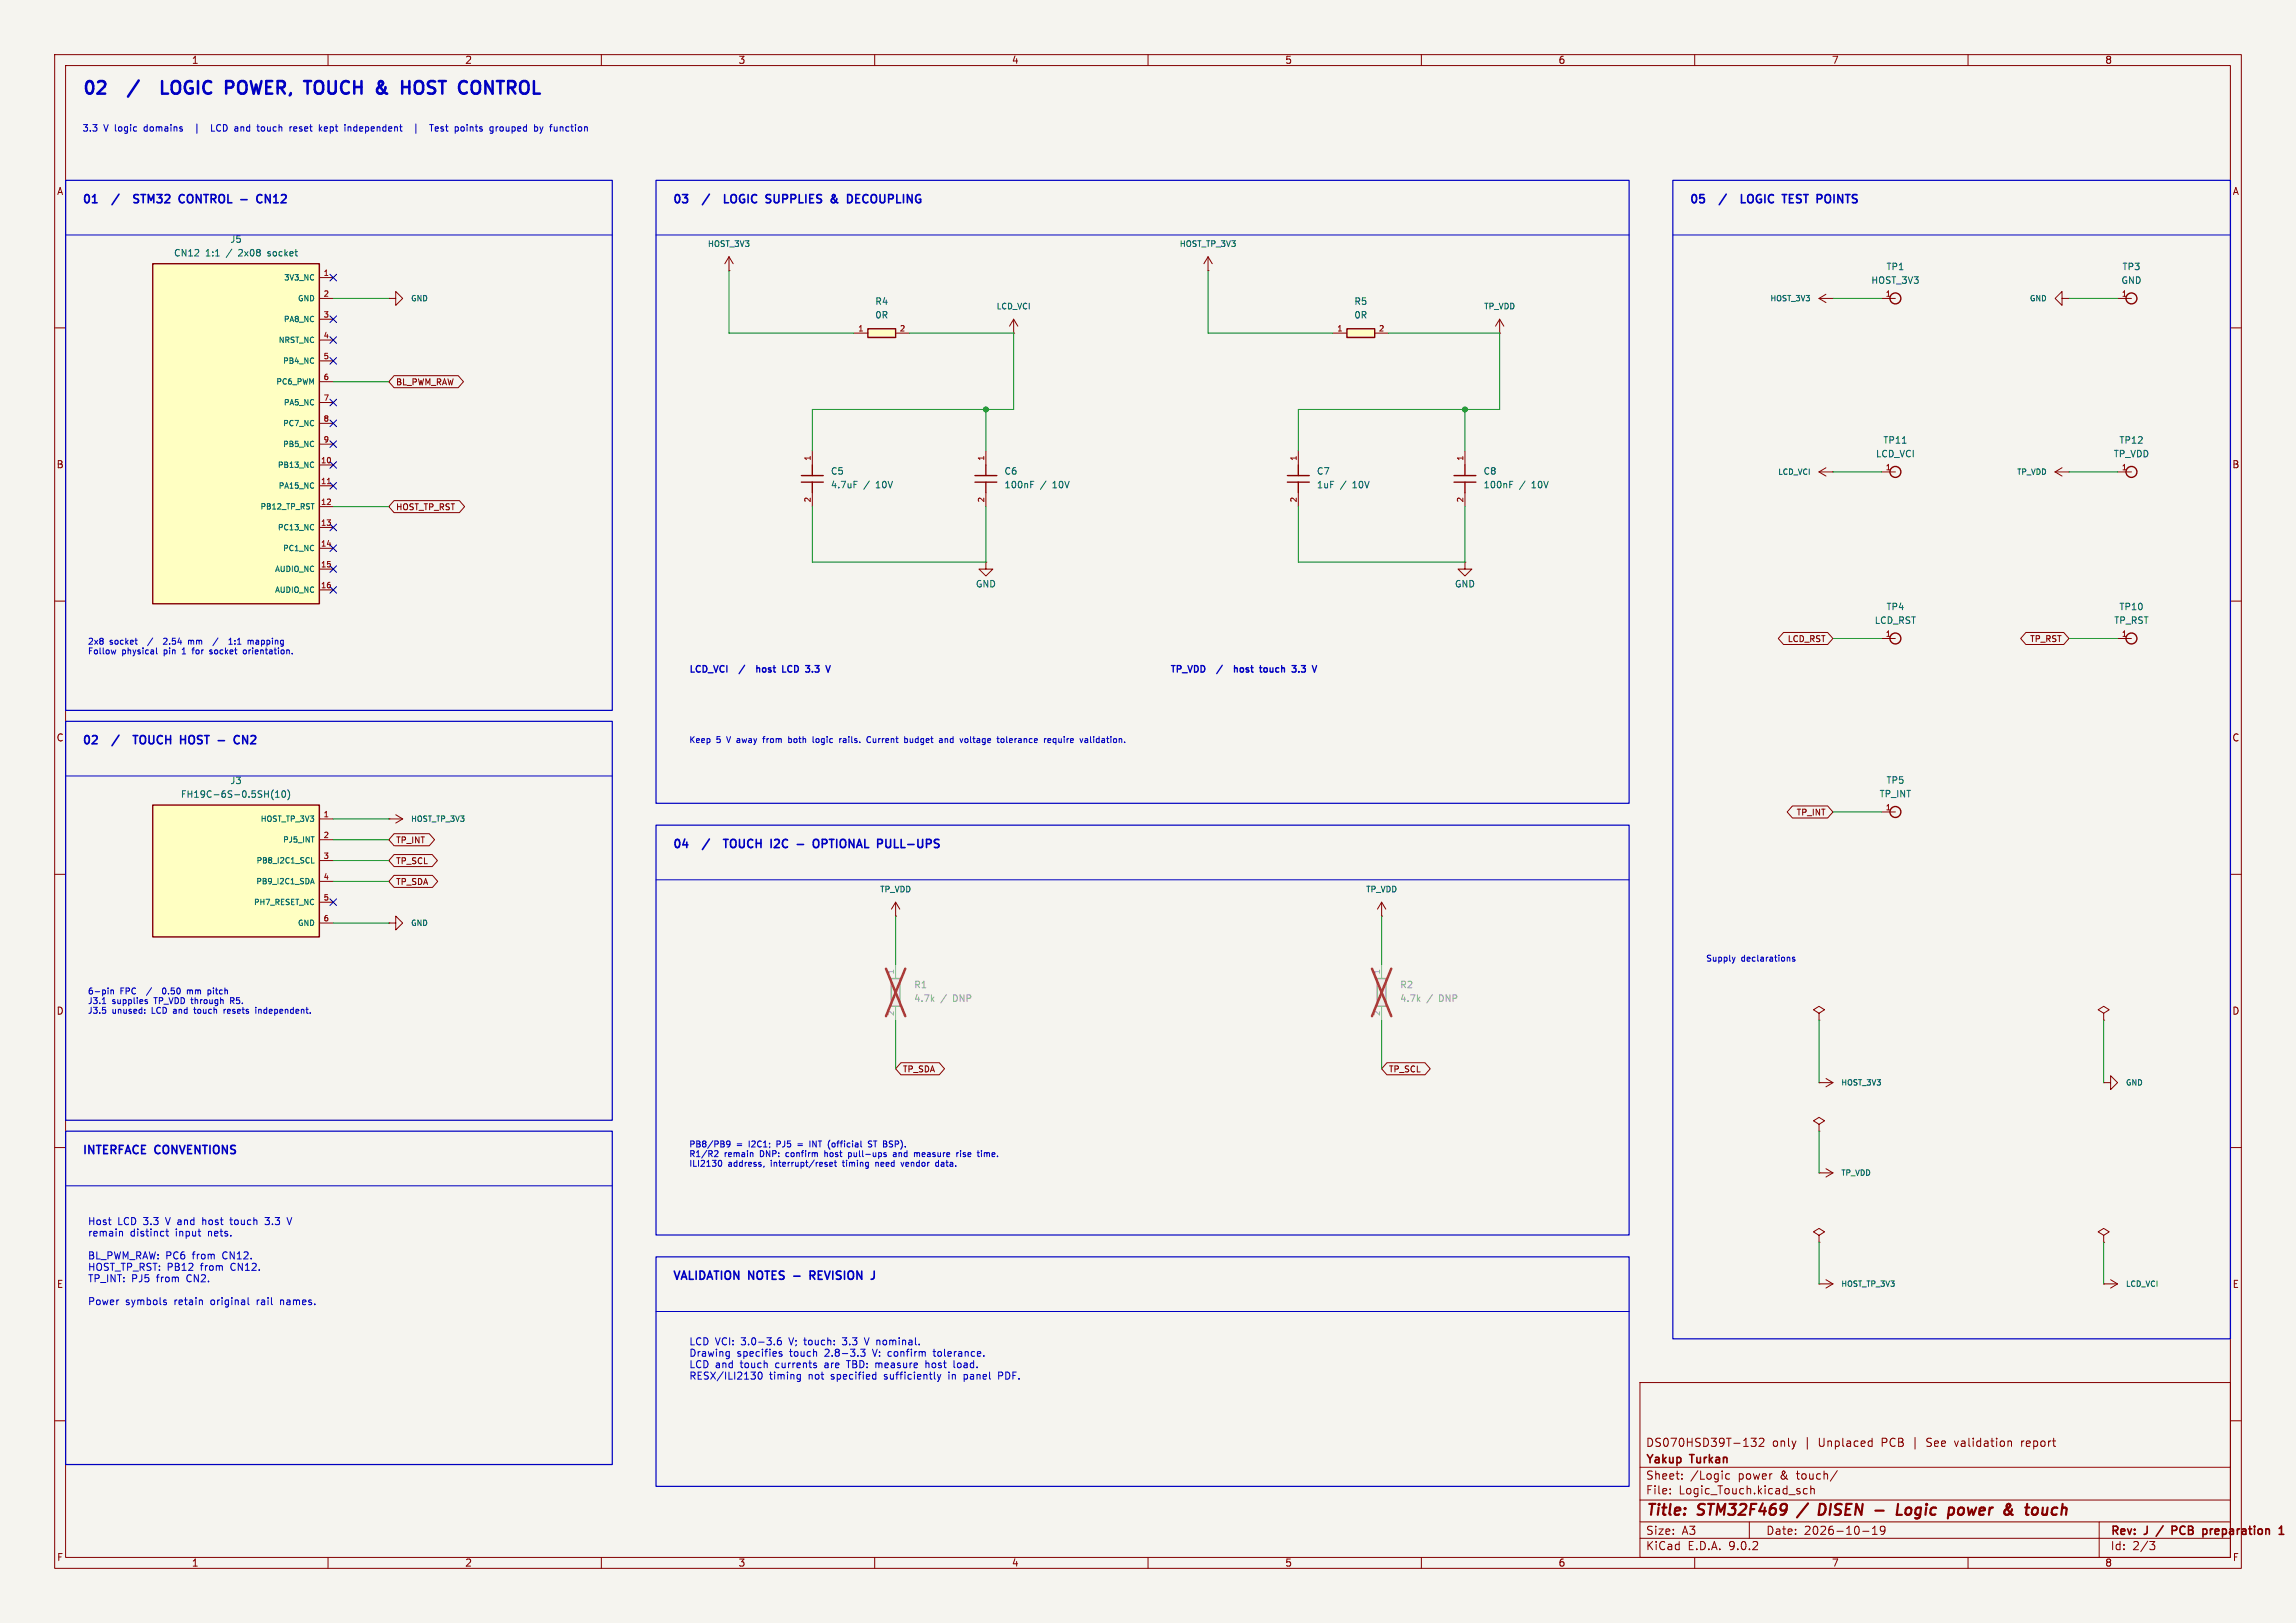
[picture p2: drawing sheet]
<svg xmlns="http://www.w3.org/2000/svg" width="420mm" height="297mm" viewBox="0 0 420 297" stroke-linecap="round" stroke-linejoin="round" font-family="sans-serif">
<defs><g id="words">
<g font-size="3.2" fill="#0000c2">
<text x="15" y="18.4">02</text>
<text x="32.5" y="18.4">LOGIC</text>
<text x="45.1" y="18.4">POWER,</text>
<text x="60.6" y="18.4">TOUCH</text>
<text x="74.6" y="18.4">&amp;</text>
<text x="80.1" y="18.4">HOST</text>
<text x="91.5" y="18.4">CONTROL</text>
</g>
<g font-size="2.8" fill="#840000">
<text x="301" y="277.9">Title:</text>
<text x="310.6" y="277.9">STM32F469</text>
<text x="334.3" y="277.9">DISEN</text>
<text x="350.2" y="277.9">Logic</text>
<text x="360.5" y="277.9">power</text>
<text x="371.4" y="277.9">&amp;</text>
<text x="376.2" y="277.9">touch</text>
</g>
<g font-size="2.1" fill="#0000c2">
<text x="15" y="38">01</text>
<text x="26.4" y="38">STM32</text>
<text x="35.3" y="38">CONTROL</text>
<text x="47.1" y="38">-</text>
<text x="50.7" y="38">CN12</text>
<text x="123" y="38">03</text>
<text x="134.4" y="38">LOGIC</text>
<text x="142.6" y="38">SUPPLIES</text>
<text x="155.1" y="38">&amp;</text>
<text x="158.7" y="38">DECOUPLING</text>
<text x="309" y="38">05</text>
<text x="320.4" y="38">LOGIC</text>
<text x="328.6" y="38">TEST</text>
<text x="335.5" y="38">POINTS</text>
<text x="15" y="137">02</text>
<text x="26.4" y="137">TOUCH</text>
<text x="35.5" y="137">HOST</text>
<text x="43" y="137">-</text>
<text x="46.6" y="137">CN2</text>
<text x="123" y="155.9">04</text>
<text x="134.4" y="155.9">TOUCH</text>
<text x="143.5" y="155.9">I2C</text>
<text x="148.9" y="155.9">-</text>
<text x="152.5" y="155.9">OPTIONAL</text>
<text x="164.8" y="155.9">PULL-UPS</text>
<text x="15" y="212">INTERFACE</text>
<text x="28.5" y="212">CONVENTIONS</text>
<text x="123" y="234.9">VALIDATION NOTES</text>
<text x="149.4" y="234.9">REVISION</text>
</g>
<g font-size="2.1" fill="#840000">
<text x="301" y="268.2">Yakup</text>
<text x="301" y="265">DS070HSD39T-132</text>
<text x="309.3" y="268.2">Turkan</text>
<text x="324.1" y="265">only</text>
<text x="330.1" y="265">|</text>
<text x="332.8" y="265">Unplaced</text>
<text x="344.5" y="265">PCB</text>
<text x="350.3" y="265">|</text>
<text x="353" y="265">See</text>
<text x="358.3" y="265">validation</text>
<text x="370.6" y="265">report</text>
<text x="301" y="273.7">File:</text>
<text x="301" y="271">Sheet:</text>
<text x="307.1" y="273.7">Logic_Touch.kicad_sch</text>
<text x="309.2" y="271">/Logic</text>
<text x="318" y="271">power</text>
<text x="325.8" y="271">&amp;</text>
<text x="329" y="271">touch/</text>
<text x="301" y="281.1">Size:</text>
<text x="307.6" y="281.1">A3</text>
<text x="323" y="281.1">Date:</text>
<text x="330" y="281.1">2026-10-19</text>
<text x="386" y="281.3">Rev:</text>
<text x="392.4" y="281.3">J</text>
<text x="398.6" y="281.3">PCB</text>
<text x="404.8" y="281.3">preparation</text>
<text x="301" y="283.9">KiCad</text>
<text x="308.7" y="283.9">E.D.A.</text>
<text x="316.3" y="283.9">9.0.2</text>
<text x="386" y="283.9">Id:</text>
<text x="390.1" y="283.9">2/3</text>
</g>
<g font-size="1.8" fill="#840000">
<text x="35" y="11.9">1</text>
<text x="85" y="11.9">2</text>
<text x="135" y="11.9">3</text>
<text x="185" y="11.9">4</text>
<text x="235" y="11.9">5</text>
<text x="285" y="11.9">6</text>
<text x="335" y="11.9">7</text>
<text x="385" y="11.9">8</text>
<text x="10.3" y="35.9">A</text>
<text x="408.3" y="35.9">A</text>
<text x="10.3" y="85.9">B</text>
<text x="408.2" y="85.9">B</text>
<text x="10.3" y="135.9">C</text>
<text x="408.2" y="135.9">C</text>
<text x="10.3" y="185.9">D</text>
<text x="408.2" y="185.9">D</text>
<text x="10.3" y="235.9">E</text>
<text x="408.3" y="235.9">E</text>
<text x="10.3" y="285.9">F</text>
<text x="35" y="286.9">1</text>
<text x="85" y="286.9">2</text>
<text x="135" y="286.9">3</text>
<text x="185" y="286.9">4</text>
<text x="235" y="286.9">5</text>
<text x="285" y="286.9">6</text>
<text x="335" y="286.9">7</text>
<text x="385" y="286.9">8</text>
<text x="408.3" y="285.9">F</text>
</g>
<g font-size="1.8" fill="#0000c2">
<text x="16" y="224.5">Host</text>
<text x="16" y="226.6">remain</text>
<text x="21.5" y="224.5">LCD 3.3</text>
<text x="23.8" y="226.6">distinct</text>
<text x="30.6" y="224.5">V and</text>
<text x="32.2" y="226.6">input</text>
<text x="37.7" y="224.5">host</text>
<text x="38.3" y="226.6">nets.</text>
<text x="43" y="224.5">touch</text>
<text x="49.6" y="224.5">3.3</text>
<text x="16" y="230.8">BL_PWM_RAW: PC6</text>
<text x="16" y="232.9">HOST_TP_RST: PB12</text>
<text x="35.3" y="230.8">from</text>
<text x="36.8" y="232.9">from</text>
<text x="41" y="230.8">CN12.</text>
<text x="42.5" y="232.9">CN12.</text>
<text x="16" y="235">TP_INT:</text>
<text x="16" y="239.2">Power</text>
<text x="22.9" y="239.2">symbols</text>
<text x="24.1" y="235">PJ5</text>
<text x="28.8" y="235">from</text>
<text x="32" y="239.2">retain</text>
<text x="34.4" y="235">CN2.</text>
<text x="38.8" y="239.2">original</text>
<text x="47.4" y="239.2">rail</text>
<text x="51.9" y="239.2">names.</text>
<text x="126" y="246.5">LCD VCI:</text>
<text x="126" y="248.6">Drawing</text>
<text x="126" y="250.7">LCD and</text>
<text x="134.8" y="248.6">specifies</text>
<text x="135.6" y="250.7">touch</text>
<text x="135.7" y="246.5">3.0-3.6</text>
<text x="142.1" y="250.7">currents</text>
<text x="144.6" y="248.6">touch</text>
<text x="144.7" y="246.5">V; touch:</text>
<text x="151.2" y="248.6">2.8-3.3</text>
<text x="151.3" y="250.7">are</text>
<text x="154.8" y="246.5">3.3</text>
<text x="155.6" y="250.7">TBD:</text>
<text x="159.1" y="246.5">V nominal.</text>
<text x="160.2" y="248.6">V: confirm</text>
<text x="161" y="250.7">measure</text>
<text x="170.3" y="250.7">host</text>
<text x="171.6" y="248.6">tolerance.</text>
<text x="175.7" y="250.7">load.</text>
<text x="126" y="252.8">RESX/ILI2130</text>
<text x="140.7" y="252.8">timing</text>
<text x="148" y="252.8">not</text>
<text x="152.3" y="252.8">specified</text>
<text x="162.2" y="252.8">sufficiently</text>
<text x="174.2" y="252.8">in</text>
<text x="177.1" y="252.8">panel</text>
<text x="183.7" y="252.8">PDF.</text>
</g>
<g font-size="1.7" fill="#0000c2">
<text x="15" y="24.4">3.3</text>
<text x="19" y="24.4">V logic</text>
<text x="26.7" y="24.4">domains</text>
<text x="39.8" y="24.4">LCD and</text>
<text x="48.7" y="24.4">touch</text>
<text x="54.8" y="24.4">reset</text>
<text x="60.4" y="24.4">kept</text>
<text x="65.3" y="24.4">independent</text>
<text x="78.4" y="24.4">|</text>
<text x="81.8" y="24.4">Test</text>
<text x="86.6" y="24.4">points</text>
<text x="93.2" y="24.4">grouped</text>
<text x="101.5" y="24.4">by</text>
<text x="104.7" y="24.4">function</text>
<text x="126" y="123.7">LCD_VCI</text>
<text x="139.9" y="123.7">host</text>
<text x="145.1" y="123.7">LCD</text>
<text x="149.9" y="123.7">3.3</text>
<text x="214" y="123.7">TP_VDD</text>
<text x="227.3" y="123.7">host</text>
<text x="232.5" y="123.7">touch</text>
<text x="238.9" y="123.7">3.3</text>
</g>
<g font-size="1.7" fill="#006464">
<text x="31.7" y="47.1">CN12</text>
<text x="37.6" y="47.1">1:1</text>
<text x="41.6" y="47.1">/</text>
<text x="42" y="44.6">J5</text>
<text x="44" y="47.1">2x08</text>
<text x="49.5" y="47.1">socket</text>
<text x="342.2" y="52.1">HOST_3V3</text>
<text x="345" y="49.6">TP1</text>
<text x="388" y="52.1">GND</text>
<text x="388.2" y="49.6">TP3</text>
<text x="160" y="56">R4</text>
<text x="160" y="58.5">0R</text>
<text x="247.6" y="56">R5</text>
<text x="247.6" y="58.5">0R</text>
<text x="343.1" y="83.9">LCD_VCI</text>
<text x="344.4" y="81.4">TP11</text>
<text x="386.6" y="83.9">TP_VDD</text>
<text x="387.6" y="81.4">TP12</text>
<text x="151.9" y="87.1">C5</text>
<text x="151.9" y="89.6">4.7uF</text>
<text x="158" y="89.6">/</text>
<text x="160.4" y="89.6">10V</text>
<text x="183.6" y="87.1">C6</text>
<text x="183.6" y="89.6">100nF</text>
<text x="190.3" y="89.6">/</text>
<text x="192.7" y="89.6">10V</text>
<text x="240.8" y="87.1">C7</text>
<text x="240.8" y="89.6">1uF</text>
<text x="245.2" y="89.6">/</text>
<text x="247.6" y="89.6">10V</text>
<text x="271.3" y="87.1">C8</text>
<text x="271.3" y="89.6">100nF</text>
<text x="277.9" y="89.6">/</text>
<text x="280.3" y="89.6">10V</text>
<text x="178.4" y="107.7">GND</text>
<text x="266" y="107.7">GND</text>
<text x="345" y="111.9">TP4</text>
<text x="387.6" y="111.9">TP10</text>
<text x="342.8" y="114.4">LCD_RST</text>
<text x="386.6" y="114.4">TP_RST</text>
<text x="42" y="143.7">J3</text>
<text x="345" y="143.6">TP5</text>
<text x="33" y="146.2">FH19C-6S-0.5SH(10)</text>
<text x="343.7" y="146.1">TP_INT</text>
</g>
<g font-size="1.7" fill="#939391">
<text x="167.1" y="181">R1</text>
<text x="167.1" y="183.5">4.7k</text>
<text x="172.1" y="183.5">/</text>
<text x="174.5" y="183.5">DNP</text>
<text x="256" y="181">R2</text>
<text x="256" y="183.5">4.7k</text>
<text x="261" y="183.5">/</text>
<text x="263.4" y="183.5">DNP</text>
</g>
<g font-size="1.5" fill="#006464">
<text x="129.4" y="45.4">HOST_3V3</text>
<text x="215.7" y="45.4">HOST_TP_3V3</text>
<text x="182.2" y="56.8">LCD_VCI</text>
<text x="271.4" y="56.8">TP_VDD</text>
<text x="160.9" y="163.5">TP_VDD</text>
<text x="249.8" y="163.5">TP_VDD</text>
</g>
<g font-size="1.5" fill="#840000">
<text x="72.4" y="70.7">BL_PWM_RAW</text>
<text x="72.4" y="93.6">HOST_TP_RST</text>
<text x="326.9" y="117.7">LCD_RST</text>
<text x="371.2" y="117.7">TP_RST</text>
<text x="328.5" y="149.4">TP_INT</text>
<text x="72.4" y="154.5">TP_INT</text>
<text x="72.4" y="158.3">TP_SCL</text>
<text x="72.4" y="162.1">TP_SDA</text>
<text x="165.1" y="196.4">TP_SDA</text>
<text x="254" y="196.4">TP_SCL</text>
</g>
<g font-size="1.5" fill="#0000c2">
<text x="16" y="118.3">2x8</text>
<text x="20.1" y="118.3">socket</text>
<text x="27.5" y="118.3">/</text>
<text x="30.8" y="118.3">2.54</text>
<text x="35.5" y="118.3">mm</text>
<text x="43.9" y="118.3">1:1</text>
<text x="47.6" y="118.3">mapping</text>
<text x="16" y="120.1">Follow</text>
<text x="22.3" y="120.1">physical</text>
<text x="30.1" y="120.1">pin</text>
<text x="33.7" y="120.1">1</text>
<text x="35.9" y="120.1">for</text>
<text x="39.2" y="120.1">socket</text>
<text x="45.6" y="120.1">orientation.</text>
<text x="126" y="136.3">Keep</text>
<text x="131.1" y="136.3">5</text>
<text x="133.2" y="136.3">V away</text>
<text x="140.3" y="136.3">from</text>
<text x="145.1" y="136.3">both</text>
<text x="149.8" y="136.3">logic</text>
<text x="154.9" y="136.3">rails.</text>
<text x="160.2" y="136.3">Current</text>
<text x="167.3" y="136.3">budget</text>
<text x="173.9" y="136.3">and</text>
<text x="178" y="136.3">voltage</text>
<text x="185" y="136.3">tolerance</text>
<text x="193.8" y="136.3">require</text>
<text x="200.6" y="136.3">validation.</text>
<text x="312" y="176.3">Supply</text>
<text x="318.5" y="176.3">declarations</text>
<text x="16" y="182.3">6-pin</text>
<text x="16" y="184.1">J3.1</text>
<text x="16" y="185.8">J3.5</text>
<text x="20.5" y="184.1">supplies</text>
<text x="20.5" y="185.8">unused:</text>
<text x="22" y="182.3">FPC</text>
<text x="27.3" y="182.3">/</text>
<text x="27.9" y="185.8">LCD</text>
<text x="28.4" y="184.1">TP_VDD through</text>
<text x="30.6" y="182.3">0.50</text>
<text x="32.1" y="185.8">and</text>
<text x="35.3" y="182.3">mm</text>
<text x="36.2" y="185.8">touch</text>
<text x="39.3" y="182.3">pitch</text>
<text x="41.8" y="185.8">resets</text>
<text x="42.8" y="184.1">R5.</text>
<text x="47.9" y="185.8">independent.</text>
<text x="126" y="210.3">PB8/PB9</text>
<text x="126" y="212.1">R1/R2</text>
<text x="126" y="213.8">ILI2130</text>
<text x="132.5" y="212.1">remain</text>
<text x="133.2" y="213.8">address,</text>
<text x="134.7" y="210.3">=</text>
<text x="137.2" y="210.3">I2C1;</text>
<text x="139.2" y="212.1">DNP:</text>
<text x="141.2" y="213.8">interrupt/reset</text>
<text x="142.5" y="210.3">PJ5</text>
<text x="144.2" y="212.1">confirm</text>
<text x="146.5" y="210.3">=</text>
<text x="149" y="210.3">INT</text>
<text x="151.5" y="212.1">host</text>
<text x="152.6" y="210.3">(official</text>
<text x="154.6" y="213.8">timing</text>
<text x="156" y="212.1">pull-ups</text>
<text x="160.2" y="210.3">ST BSP).</text>
<text x="160.8" y="213.8">need</text>
<text x="164.5" y="212.1">and</text>
<text x="165.7" y="213.8">vendor</text>
<text x="168.6" y="212.1">measure</text>
<text x="172.3" y="213.8">data.</text>
<text x="176.6" y="212.1">rise</text>
<text x="180.7" y="212.1">time.</text>
</g>
<g font-size="1.4" fill="#006464">
<text x="51.8" y="51.5">3V3_NC</text>
<text x="51.8" y="59.1">PA8_NC</text>
<text x="54.4" y="55.3">GND</text>
<text x="75.1" y="55.3">GND</text>
<text x="323.7" y="55.3">HOST_3V3</text>
<text x="371.2" y="55.3">GND</text>
<text x="50.8" y="63">NRST_NC</text>
<text x="50.4" y="70.6">PC6_PWM</text>
<text x="51.7" y="66.8">PB4_NC</text>
<text x="51.8" y="74.4">PA5_NC</text>
<text x="51.7" y="78.2">PC7_NC</text>
<text x="51.7" y="82">PB5_NC</text>
<text x="50.7" y="85.8">PB13_NC</text>
<text x="50.8" y="89.6">PA15_NC</text>
<text x="325.2" y="87.1">LCD_VCI</text>
<text x="368.9" y="87.1">TP_VDD</text>
<text x="47.5" y="93.4">PB12_TP_RST</text>
<text x="50.7" y="97.2">PC13_NC</text>
<text x="51.7" y="101.1">PC1_NC</text>
<text x="50.2" y="104.9">AUDIO_NC</text>
<text x="50.2" y="108.7">AUDIO_NC</text>
<text x="47.6" y="150.6">HOST_TP_3V3</text>
<text x="51.7" y="154.4">PJ5_INT</text>
<text x="75.1" y="150.6">HOST_TP_3V3</text>
<text x="46.8" y="158.2">PB8_I2C1_SCL</text>
<text x="46.3" y="165.8">PH7_RESET_NC</text>
<text x="46.7" y="162">PB9_I2C1_SDA</text>
<text x="54.4" y="169.6">GND</text>
<text x="75.1" y="169.6">GND</text>
<text x="336.7" y="198.8">HOST_3V3</text>
<text x="388.8" y="198.8">GND</text>
<text x="336.7" y="215.4">TP_VDD</text>
<text x="336.7" y="235.7">HOST_TP_3V3</text>
<text x="388.8" y="235.7">LCD_VCI</text>
</g>
<g font-size="1.4" fill="#a90000">
<text x="59.1" y="50.5">1</text>
<text x="59.1" y="54.4">2</text>
<text x="59.1" y="58.2">3</text>
<text x="344.8" y="54.4">1</text>
<text x="388" y="54.4">1</text>
<text x="59.1" y="62">4</text>
<text x="59.1" y="65.8">5</text>
<text x="156.9" y="60.7">1</text>
<text x="164.5" y="60.7">2</text>
<text x="244.5" y="60.7">1</text>
<text x="252.1" y="60.7">2</text>
<text x="59.1" y="69.6">6</text>
<text x="59.1" y="73.4">7</text>
<text x="59.1" y="77.2">8</text>
<text x="59.1" y="81">9</text>
<text x="58.6" y="84.8">10</text>
<text x="58.6" y="88.6">11</text>
<text x="148.3" y="84.4" transform="rotate(-90 148.3 84.4)">1</text>
<text x="180.1" y="84.4" transform="rotate(-90 180.1 84.4)">1</text>
<text x="237.2" y="84.4" transform="rotate(-90 237.2 84.4)">1</text>
<text x="267.7" y="84.4" transform="rotate(-90 267.7 84.4)">1</text>
<text x="344.8" y="86.1">1</text>
<text x="388" y="86.1">1</text>
<text x="58.6" y="92.5">12</text>
<text x="148.3" y="92" transform="rotate(-90 148.3 92)">2</text>
<text x="180.1" y="92" transform="rotate(-90 180.1 92)">2</text>
<text x="237.2" y="92" transform="rotate(-90 237.2 92)">2</text>
<text x="267.7" y="92" transform="rotate(-90 267.7 92)">2</text>
<text x="58.6" y="96.3">13</text>
<text x="58.6" y="100.1">14</text>
<text x="58.6" y="103.9">15</text>
<text x="58.6" y="107.7">16</text>
<text x="344.8" y="116.6">1</text>
<text x="388" y="116.6">1</text>
<text x="59.1" y="149.6">1</text>
<text x="344.8" y="148.3">1</text>
<text x="59.1" y="153.4">2</text>
<text x="59.1" y="157.2">3</text>
<text x="59.1" y="161">4</text>
<text x="59.1" y="164.8">5</text>
<text x="59.1" y="168.7">6</text>
</g>
<g font-size="1.4" fill="#a5a4a2">
<text x="163.6" y="178.4" transform="rotate(-90 163.6 178.4)">1</text>
<text x="252.5" y="178.4" transform="rotate(-90 252.5 178.4)">1</text>
<text x="163.6" y="186" transform="rotate(-90 163.6 186)">2</text>
<text x="252.5" y="186" transform="rotate(-90 252.5 186)">2</text>
</g>
</g></defs>
<path d="M0 0h420v297h-420z" fill="#f5f4ef" stroke="#f5f4ef" stroke-width=".18"/>
<g fill="none" stroke="#840000" stroke-width=".18">
<path d="M10 10h400v277h-400zM12 12h396v273h-396zM60 10v2M110 10v2M160 10v2M210 10v2M260 10v2M310 10v2M360 10v2M10 60h2M408 60h2M332.7 86.4h2.6"/>
<path d="M332.7 86.4l1.3 .7M334 85.6l-1.3 .8M335.3 86.4h.1M387.3 86.4h2.6M10 110h2M268 102.9v1.2h1.2l-1.2 1.3-1.3-1.3h1.3M268 102.9h.1M387.3 116.8h2.6M408 110h2M10 160h2M408 160h2M71.1 168.9h1.3v-1.3l1.3 1.3-1.3 1.3v-1.3"/>
<path d="M71.1 168.9h.1M332.7 198.1h.1M332.7 198.1h2.6M334 197.4l1.3 .7M335.3 198.1l-1.3 .8M384.8 198.1h1.3v-1.2l1.2 1.2-1.2 1.3v-1.3M384.8 198.1h.1M10 210h2M332.7 214.6h.1M332.7 214.6h2.6M334 213.9l1.3 .7M335.3 214.6l-1.3 .8"/>
<path d="M408 210h2M384.8 226.1l1-.7-1-.6-1 .6 1 .7v1.2M384.8 227.3h.1M300 253h108v32h-108zM10 260h2M300 278.5h108M300 274.5h108M300 268.5h108M305.5 273.2v.2M305.5 272.5v.1M307.7 270.5v.2M307.7 269.8v.1"/>
<path d="M316.4 269.8l-.5-.1-.2 .3v.4l.1 .2h.6M320 278.5v3M320.3 263.2h.9l-.5 .6 .5 .1v.6l-.3 .2h-.4l-.2-.2M321.8 263.3l.6-.1 .2 .1 .1 .3-1 1.1h1M330.6 272.5l-.4-.1-.3 .3v.4l.1 .2h.6M331.2 272.5l.2-.1 .4 .1 .1 .9M331.2 271.9v1.5M336.1 269.1l-1.3 1.9M342 263.7l.4 .1M342.4 264.6l-.4 .1M342.4 263.2v1.5M342.5 279.7l.4-.4v1.5"/>
<path d="M344.8 279.9l-.3 .3h-.3l-.3-.3 .2-.5 .4-.1 .2 .1a.99 .99 0 0 1-.3 1.4h-.3M357.5 263.7l.4 1M367.5 263.7h.2l.2 .2v.8M369.8 263.7v1M370.1 263.7l-.3 .3M384 278.5v6.5M408 260h2M60 285v2M110 285v2M160 285v2M210 285v2M260 285v2"/>
<path d="M300 281.5h108M310 285v2M340.7 280.2h1.2M342.5 280.8h.9M360 285v2M393.2 282.1h1l-.5 .6 .4 .1 .1 .5-.3 .3h-.5"/>
</g>
<path d="M395.7 279.2l-1.3 1.9M398 279.4l-.7-.1v1.5M398 280l-.7 .1M403.5 279.9l.2 .2v.4l-.2 .2M416.9 279.7l.4-.4v1.5M416.9 280.8h.9" fill="none" stroke="#840000" stroke-width=".3"/>
<path d="M330.7 275.1l-2 2.6M333.7 275.3l-.8-.1-.2 2h.4l.6-.3M343 276.4h1.6M347.2 275.2l-.2 2h.9M349.5 276a.59 .59 0 0 0-.9 .3v.7a.57 .57 0 0 0 1-.2M358.6 275.9h.3l.3 .2v.7a.62 .62 0 0 1-.7 .4M367.1 275.5l.3-.3 .3 .1v.2M370.5 275.9h.7M370.8 275.2l-.2 1.7 .3 .3M374.5 275.9l-.1 1.3M375.6 276l-.2 .3-.1 .5 .3 .4" fill="none" stroke="#840000" stroke-width=".4"/>
<g fill="none" stroke="#840000" stroke-width=".25">
<circle cx="389.9" cy="86.4" r="1"/>
<circle cx="389.9" cy="116.8" r="1"/>
</g>
<path d="M158.7 60.2h5.1v1.6h-5.1z" fill="#ffffc2"/>
<path d="M158.7 60.2h5.1v1.6h-5.1zM146.6 87h4M146.6 88.2h4M148.6 85.1v1.9M148.6 88.2v2M266 87h4M266 88.2h4M268 85.1v1.9M268 88.2v2" fill="none" stroke="#840000" stroke-width=".25"/>
<g fill="none" stroke="#840000" stroke-width=".18">
<path d="M133.3 49.5h.1M133.3 47l-.7 1.3M133.3 47l.8 1.3M133.3 47v2.5M274.3 58.4l-.7 1.3M274.3 58.4l.8 1.3M274.3 58.4v2.6M156.2 61h2.5M163.8 61h2.6M274.3 61h.1M148.6 82.6v2.5M148.6 90.2v2.5"/>
<path d="M268 82.6v2.5M268 90.2v2.5M180.3 102.9v1.2h1.3l-1.3 1.3-1.2-1.3h1.2M180.3 102.9h.1M163.8 167.6h.1M163.8 165.1l-.7 1.3M163.8 165.1l.8 1.3M163.8 165.1v2.5M332.7 205.7l1.1-.6-1.1-.6-1 .6 1 .6v1.3M332.7 207h.1M332.7 226.1l1.1-.7-1.1-.6-1 .6 1 .7v1.2M332.7 227.3h.1"/>
<path d="M332.7 234.9h.1M332.7 234.9h2.6M334 234.2l1.3 .7M335.3 234.9l-1.3 .8"/>
</g>
<path d="M156.2 88.1h.6M276.2 88.6h.4M276.2 88.1h.5" fill="none" stroke="#006464" stroke-width=".18"/>
<path d="M251.9 179.1h1.6v5.1h-1.6z" fill="#ebeae8"/>
<path d="M251.9 179.1h1.6v5.1h-1.6z" fill="none" stroke="#9c9b98" stroke-width=".25"/>
<path d="M252.7 176.5v2.6M252.7 184.2v2.5" fill="none" stroke="#9c9b98" stroke-width=".18"/>
<path d="M251 177.3l3.5 8.7M254.5 177.3l-3.5 8.7" fill="none" stroke="#e12e31" stroke-width=".46"/>
<path d="M71.1 54.6h1.3v-1.3l1.3 1.3-1.3 1.3v-1.3M71.1 54.6h.1M221 49.5h.1M221 47l-.8 1.3M221 47l.7 1.3M221 47v2.5M252.7 167.6h.1M252.7 165.1l-.7 1.3M252.7 165.1l.8 1.3M252.7 165.1v2.5" fill="none" stroke="#840000" stroke-width=".18"/>
<path d="M163 179.1h1.6v5.1h-1.6z" fill="#ebeae8"/>
<path d="M163 179.1h1.6v5.1h-1.6z" fill="none" stroke="#9c9b98" stroke-width=".25"/>
<path d="M163.8 176.5v2.6M163.8 184.2v2.5" fill="none" stroke="#9c9b98" stroke-width=".18"/>
<path d="M162.1 177.3l3.5 8.7M165.6 177.3l-3.5 8.7" fill="none" stroke="#e12e31" stroke-width=".46"/>
<path d="M235.5 87h4M235.5 88.2h4M237.5 85.1v1.9M237.5 88.2v2" fill="none" stroke="#840000" stroke-width=".25"/>
<path d="M237.5 82.6v2.5M237.5 90.2v2.5" fill="none" stroke="#840000" stroke-width=".18"/>
<path d="M246.4 60.2h5.1v1.6h-5.1z" fill="#ffffc2"/>
<g fill="none" stroke="#840000" stroke-width=".25">
<path d="M246.4 60.2h5.1v1.6h-5.1zM178.3 87h4M178.3 88.2h4M180.3 85.1v1.9M180.3 88.2v2"/>
<circle cx="346.7" cy="54.6" r="1"/>
<circle cx="346.7" cy="86.4" r="1"/>
<circle cx="346.7" cy="116.8" r="1"/>
<circle cx="346.7" cy="148.6" r="1"/>
</g>
<g fill="none" stroke="#840000" stroke-width=".18">
<path d="M185.4 58.4l-.7 1.3M185.4 58.4l.8 1.3M185.4 58.4v2.6M344.2 54.6h2.5M377.2 54.6v-1.3l-1.3 1.3 1.3 1.3v-1.3h1.3M378.5 54.6h.1M185.4 61h.1M243.8 61h2.6M251.5 61h2.5M180.3 82.6v2.5M180.3 90.2v2.5M344.2 86.4h2.5"/>
<path d="M375.9 86.4h2.6M375.9 86.4l1.3 .7M377.2 85.6l-1.3 .8M378.5 86.4h.1M344.2 116.8h2.5M71.1 149.9h.1M71.1 149.9h2.6M72.4 149.1l1.3 .8M73.7 149.9l-1.3 .7M344.2 148.6h2.5M332.7 185.4l1.1-.6-1.1-.6-1 .6 1 .6v1.3M332.7 186.7h.1"/>
<path d="M384.8 185.4l1-.6-1-.6-1 .6 1 .6v1.3M384.8 186.7h.1M384.8 234.9h.1M384.8 234.9h2.5M386.1 234.2l1.2 .7M387.3 234.9l-1.2 .8"/>
</g>
<path d="M188.5 88.6h.4M188.5 88.1h.6M348 81.1h.7" fill="none" stroke="#006464" stroke-width=".18"/>
<path d="M27.9 48.3h30.5v62.2h-30.5z" fill="#ffffc2"/>
<g fill="none" stroke="#840000" stroke-width=".25">
<path d="M27.9 48.3h30.5v62.2h-30.5z"/>
<circle cx="389.9" cy="54.6" r="1"/>
</g>
<g fill="none" stroke="#840000" stroke-width=".18">
<path d="M58.4 50.8h2.6M58.4 54.6h2.6M58.4 58.4h2.6M332.7 54.6h2.6M332.7 54.6l1.3 .8M334 53.8l-1.3 .8M335.3 54.6h.1M387.3 54.6h2.6M58.4 62.2h2.6M58.4 66h2.6M58.4 69.9h2.6M58.4 73.7h2.6"/>
<path d="M58.4 77.5h2.6M58.4 81.3h2.6M58.4 85.1h2.6M58.4 88.9h2.6M58.4 92.7h2.6M58.4 96.5h2.6M58.4 100.3h2.6M58.4 104.1h2.6M58.4 108h2.6"/>
</g>
<path d="M49 46.8h.1M49 46.1v.3M57.2 84.5l.2 .1M57.4 85.4l-.2 .1" fill="none" stroke="#006464" stroke-width=".18"/>
<path d="M59.9 88.5h.6" fill="none" stroke="#a90000" stroke-width=".18"/>
<path d="M27.9 147.3h30.5v24.2h-30.5z" fill="#ffffc2"/>
<path d="M27.9 147.3h30.5v24.2h-30.5z" fill="none" stroke="#840000" stroke-width=".25"/>
<g fill="none" stroke="#840000" stroke-width=".18">
<path d="M72.1 68.7h11.7l1 1.2-1 1.1h-11.7l-1-1.1zM72.1 91.6h11.9l1 1.1-1 1.1h-11.9l-1-1.1zM326.2 115.7h8.1l1 1.1-1 1.1h-8.1l-.9-1.1zM370.6 115.7h6.9l1 1.1-1 1.1h-6.9l-1-1.1zM58.4 149.9h2.6M58.4 153.7h2.6M58.4 157.5h2.6M72.1 152.6h6.4l1 1.1-1 1.1h-6.4l-1-1.1zM72.1 156.4h7l.9 1.1-.9 1.1h-7l-1-1.1zM327.9 147.5h6.4l1 1.1-1 1.1h-6.4l-1-1.1zM58.4 161.3h2.6M58.4 165.1h2.6"/>
<path d="M58.4 168.9h2.6M72.1 160.2h7l1 1.1-1 1.1h-7l-1-1.1zM164.8 194.5h7l1 1.1-1 1.1h-7l-1-1.1zM253.7 194.5h7l.9 1.1-.9 1.1h-7l-1-1.1z"/>
</g>
<path d="M50 144.5a1.38 1.38 0 0 0 0 1.9M50.4 145.9h.7M50.4 145.1l.4-.4v1.2M51.7 144.8l.1-.1a.64 .64 0 0 1 .5 .6 .64 .64 0 0 1-.5 .6l-.2-.4zM52.6 144.5a1.38 1.38 0 0 1 0 1.9M57 157.9h.5M56.9 161.5h.5M57.1 160.7l.4 1" fill="none" stroke="#006464" stroke-width=".18"/>
<g fill="none" stroke="#0000c2" stroke-width=".18">
<path d="M36 22.7v1.7M38.7 22.8v1.2h.6M48.2 23.2l-.3 .1-.1 .1v.5l.4 .1M53.3 23.2h.1M53.7 23.6l.6-.1-.1-.2-.3-.1-.2 .2 .1 .5h.4M59.3 23.6l.6-.1-.1-.2-.3-.1-.2 .2 .1 .5h.4M64 23.2l.2 .2v.6M64.9 23.2l-.2 .2v.4l.2 .2M76.1 22.7v1.7M79.6 23.6l.6-.1-.1-.2-.3-.1-.2 .2 .1 .5h.4M81.1 23.3l-.3-.1-.2 .2 .1 .1 .4 .2v.2h-.5M86 23.2v.8"/>
<path d="M86.2 23.2l-.2 .1M91.6 23.3l.2-.1 .3 .2-.1 .5h-.4M92.6 23.2v.6l.2 .2M100.5 23.2h.5M101 22.8l-.3 .2v1M103.7 23.2l.4 .1M104.1 23.9l-.4 .1M12 43h100M120 43h178M306 43h102M21.2 118.9l-.2 .8-.2-.6M24.7 117.2h.4"/>
<path d="M24.9 117.8l.2 .1M28.6 118.6v.9l.2 .2M30.3 116.8l-.4 .1M30.5 117.3l-.6 .6h.7M33.3 119.7h.7M33.4 118.8l-.1 .1M34.5 117.3l.3-.1 .2 .1M34.5 117.2v.7M35 117.3v.6M35.1 118.9h.4M35.1 117.2l-.1 .1M35.3 118.7v1"/>
<path d="M38.4 119.6h.4M38.8 119l-.3-.1-.1 .2v.1l.4 .2M39.9 116.7l-1 1.5M41.9 117.9h.6M41.9 117.1l.3-.3v1.1M43 117.8v.1M43 117.2v.1M43.4 117.9h.7M43.7 117l-.3 .1M44.6 119l.3-.1 .2 .2v.4l-.2 .2-.4-.2zM46.3 117.2v.7M46.8 117.2h.5"/>
<path d="M47.2 117.5h-.2l-.2 .1v.2l.4 .1M139.5 135.2h.4M139.8 134.8l-.1 .2v.9M144.3 135.2h.4M144.3 134.8v1.1M144.3 135.8h.4M148.7 134.8v.9l.2 .2M149.4 135.2l-.1 .2 .1 .4M153.6 135.2v.7M153.9 135.2l-.3 .2M154.6 135.2h-.3M154.6 135.5h-.2l-.2 .1 .1 .2 .3 .1"/>
<path d="M159.3 134.9a.49 .49 0 0 0-.7 .4 .49 .49 0 0 0 .7 .5M165.6 135.2h.2l.2 .2v.4l-.4 .1M166.5 135.2v.6h.4M172.9 135.3l.4-.1v.7M172.9 135.2v.7M176.9 135.2l.2 .2v.3l-.2 .2M183.3 135.2l.4 .2-.1 .4-.3 .1M184.1 134.8v.9l.2 .2M191.7 135.2h.3l.2 .2-.5 .1M191.7 135.8h.5M193.1 135.2h-.3l-.2 .2 .1 .4h.4M193.1 135.2v1.1"/>
<path d="M199.5 134.8v.9l.1 .2M200.1 134.8v.1M200.1 135.2v.7M12 142h100M120 161h178M317.4 175.2l-.3 .7M327.2 175.2l.2 .1v.6M328.3 175.2h-.3l-.1 .1v.2l.4 .1v.2h-.4M18.7 183.7h.6M20.3 181.2v.7M20.3 181.3l.4-.1 .1 .7M26.5 185.3v.1"/>
<path d="M26.6 183.2l.4 .3-.1 .1-.3 .1M26.6 183h.3M30.2 180.8h-.1a.59 .59 0 0 0-.4 .5 .59 .59 0 0 0 .4 .6l.1-.1M34.3 181.3l.3-.1 .1 .1M34.3 181.2v.7M34.7 181.3v.6M34.9 181.2l-.2 .1M35.6 184.3v1l.1 .1M38.2 181.2h.2l.2 .2-.1 .4-.3 .1M41 184.7v.7M41.3 184.7l-.3 .1M42.2 182.6v1.1"/>
<path d="M46.8 184.3v.1M46.8 184.7v.7M47.3 184.7v.7M47.5 184.7l-.2 .1M12 217h100M131.3 210.8v.2l-.6 .7h.6M131.5 212.4l.2-.1a.59 .59 0 0 1 .3 .6 .59 .59 0 0 1-.3 .5h-.2M133.5 209.3l-.2 .2-.3-.1v-.5l.3-.1 .2 .2v.6l-.2 .2-.3 .1M137.7 211v.7M139.8 213.4l-.1 .2M146 209.3h.8M146 209.6h.8"/>
<path d="M148.2 208.8v1.1M150.9 210.6v1.1M151 210.9l-.1 .1M151 213.1h.3v.2l-.3 .1M151 212.7l.3 .1M151.8 213.1l.5-.1-.1-.2-.3-.1-.1 .2v.5h.4M151.8 208.6v.1M152.6 212.7h.4M152.8 212.3v1l.2 .1M155.2 211.6h.4M155.2 210.9v1.1M159.5 208.8h-.5l-.2 .2 .1 .3 .5 .2v.3h-.6"/>
<path d="M160.2 212.7v.7M161.8 211.3l.3 .1v.1l-.3 .2M163.9 211.2l-.5 .2 .2 .3 .3-.1M163.9 211.1v.6M164.8 208.6v.1M164.8 212.7l.3 .7 .2-.7M167.4 210.9l.3 .2M167.7 211.1v.6M168.2 211l-.3-.1-.2 .2M171.7 212.8l-.3-.1-.3 .2 .2 .5h.4M171.7 212.3v1.1M175 210.9v.8"/>
<path d="M175.3 210.9l-.3 .2M175.7 210.6v.1M175.7 210.9v.8M179.5 210.6v.1M179.5 210.9v.8M180.1 210.9v.8M180.2 210.9l-.1 .1M22 225.3l.4 .2v.7M30.1 238.3l.3 .1 .1 .2-.2 .2h-.3M30.1 237.9h.3M30.3 225.3h.5M30.5 224.9v1.1l.3 .2"/>
<path d="M37.1 222.8v1.3M37.1 223.3v.1M42 223.2h.5M42.2 222.8v1.1l.2 .2M45.4 237.5v1.1l.2 .2M48.5 222.8h.8l-.5 .5h.2M48.5 224l.5 .1M51.3 237.9v.9M51.4 237.9l-.1 .1M52.5 222.8l.4 1.3 .5-1.3M120 240h178M133 247.3l.4 .1"/>
<path d="M133.4 247.3v1.1l-.2 .2M133.4 248.1l-.4 .1M137.9 251.6l.3 .2v.3l-.3 .3M138.2 251.1l-.5 .5M138.7 251.3v.6l.1 .4 .2 .1 .3-.3v-.8M142.8 244.8l-.4 .1a.88 .88 0 0 0 0 1.2l.5-.1v-.5l-.2-.2-.4 .1-.1 .1M143 247.4l-.3-.1-.2 .2 .1 .2 .4 .1v.3h-.5M146 251.5l.4 .1M146.4 252.3l-.4 .1M146.4 251.5v1.1l-.1 .2h-.3M149.2 249.9l.2 .1-.2 .3M149.2 249.4l.1 .1"/>
<path d="M154.1 244.8h.8M154.1 246l.2 .1M157.4 246.9h.8l-.4 .5 .4 .1v.6l-.2 .1-.6-.1M158.1 244.8l.4 1.3M159.8 251.5l.4 .1M160.2 251.1v1.3M160.2 252.3l-.4 .1M160.2 249.4v.9M160.6 249.4l-.4 .1M169.4 249v1.3M169.9 249.5l-.3-.1-.2 .1M170.7 247.3h.5"/>
<path d="M170.9 246.9v1.1l.1 .2M171.5 251.5l.3 .9M171.8 252.4l-.3 .4M172.1 251.5l-.3 .9M173.6 251.5v.9M174.5 249v1.1l.2 .2M175.2 249.5v.7M176.4 252.3l.3 .1M176.4 251.5v1.3M176.7 251.5l-.3 .1M182.7 251.8h.5M183.2 251.1h-.5v1.3"/>
</g>
<g fill="none" stroke="#009600" stroke-width=".18">
<path d="M61 54.6h10.1M133.3 49.5v11.5h22.9M221 49.5v11.5h22.8M335.3 54.6h8.9M378.5 54.6h8.8M61 69.9h10.1M166.4 61h19v13.9h-36.8v7.7M180.3 74.9v7.7M254 61h20.3v13.9h-36.8v7.7M268 74.9v7.7M61 92.7h10.1M148.6 92.7v10.2h31.7v-10.2"/>
<path d="M237.5 92.7v10.2h30.5v-10.2M335.3 86.4h8.9M378.5 86.4h8.8M335.3 116.8h8.9M378.5 116.8h8.8M61 153.7h10.1M61 157.5h10.1M61 149.9h10.1M335.3 148.6h8.9M61 168.9h10.1M61 161.3h10.1M163.8 167.6v8.9"/>
<path d="M252.7 167.6v8.9M163.8 186.7v8.9M252.7 186.7v8.9M332.7 186.7v11.4M384.8 186.7v11.4M332.7 207v7.6M332.7 227.3v7.6M384.8 227.3v7.6"/>
</g>
<g fill="none" stroke="#000084" stroke-width=".18">
<path d="M60.4 57.8l1.2 1.2M60.4 50.2l1.2 1.2M61.6 57.8l-1.2 1.2M61.6 50.2l-1.2 1.2M60.4 65.4l1.2 1.2M60.4 73.1l1.2 1.2M60.4 76.9l1.2 1.2M60.4 61.6l1.2 1.2M61.6 65.4l-1.2 1.2M61.6 73.1l-1.2 1.2M61.6 76.9l-1.2 1.2M61.6 61.6l-1.2 1.2"/>
<path d="M60.4 99.7l1.2 1.2M60.4 95.9l1.2 1.2M60.4 88.3l1.2 1.2M60.4 84.5l1.2 1.2M60.4 80.7l1.2 1.2M61.6 99.7l-1.2 1.2M61.6 95.9l-1.2 1.2M61.6 88.3l-1.2 1.2M61.6 84.5l-1.2 1.2M61.6 80.7l-1.2 1.2M60.4 107.3l1.2 1.3M60.4 103.5l1.2 1.2"/>
<path d="M61.6 107.3l-1.2 1.3M61.6 103.5l-1.2 1.2M60.4 164.5l1.2 1.2M61.6 164.5l-1.2 1.2"/>
</g>
<g fill="none" stroke="#0000c2" stroke-width=".3">
<path d="M15.6 35.7l.2-.1 .4 .1M16.9 37.1h.9M17.2 35.8l.1-.2v1.5M21.8 35.5l-1.3 2M25.3 35.7l-.5-.1-.2 .1v.5l.6 .3 .1 .3-.2 .3-.6-.1M25.8 35.6h.8M26.2 35.6v1.5M27.1 37.1v-1.5l.5 1.1 .5-1.1v1.5M28.7 35.6h.9l-.5 .6M30.2 35.7l.2-.1 .6 .1M33.7 35.7h-.1a.54 .54 0 0 0-.7 .1M35.2 35.8a.5 .5 0 0 0-.6-.2 .5 .5 0 0 0-.3 .5v.5a.5 .5 0 0 0 .6 .5"/>
<path d="M36.8 35.6v1.5l-.9-1.5v1.5M37.3 35.6h.8M37.7 35.6v1.5M39.4 35.7l-.2-.1h-.6v1.5M40.1 35.8a.51 .51 0 0 1 .9 0M41.7 35.6v1.5M47.9 35.7a.6 .6 0 0 0-.7 0 .6 .6 0 0 0-.2 .8l.1 .2M49.4 35.6v1.5l-.8-1.5v1.5M50.1 37.1h.8M50.2 36h-.1M50.3 35.8l.2-.2v1.5M51.5 35.7l.2-.1 .6 .1"/>
<path d="M123.6 35.7l.2-.1 .4 .1M124.8 35.6h1l-.5 .6M129.8 35.5l-1.3 2M132.6 35.6v1.5h.7M134.6 35.8a.5 .5 0 0 0-.5-.2 .5 .5 0 0 0-.4 .5v.5l.2 .4M136.1 35.7a.54 .54 0 0 0-.7 .1M136.8 35.6v1.5M138.4 35.7h-.1a.54 .54 0 0 0-.7 .1M141 35.7l-.6-.1-.2 .1M141.6 35.6v1.2l.3 .3h.3M142.5 35.6v1.2M144 35.7l-.2-.1h-.6v1.5"/>
<path d="M145.5 35.7l-.2-.1h-.6v1.5M146.2 35.6v1.5M147.4 35.6v1.5M148.8 35.6h-.7v1.5M150.3 35.7l-.6-.1-.2 .1M152.3 35.8l.2-.2 .3 .2M155.8 35.8l-.4-.2h-.3v1.5M157.3 35.6h-.7v1.5M158.8 35.7a.6 .6 0 0 0-.8 0 .6 .6 0 0 0-.2 .8 .63 .63 0 0 0 .5 .6M159.4 35.8a.51 .51 0 0 1 .9 0M161 35.6v1.2M161.8 35.6v1.2"/>
<path d="M163.3 35.7l-.2-.1h-.5v1.5M164.1 35.6v1.5M165.3 35.6v1.5M166.8 35.6v1.5l-.8-1.5v1.5M168.3 35.7a.54 .54 0 0 0-.7 .1M309.6 35.7l.2-.1 .4 .1M311.7 35.6h-.7l-.1 .7M315.8 35.5l-1.3 2M318.6 35.6v1.5h.7M320.6 35.8a.5 .5 0 0 0-.5-.2 .5 .5 0 0 0-.4 .5v.5l.2 .4M322.1 35.7a.54 .54 0 0 0-.7 .1M322.8 35.6v1.5"/>
<path d="M324.4 35.7h-.1a.54 .54 0 0 0-.7 .1M326 35.6h.8M326.4 35.6v1.5M327.3 36.3h.5M328.1 35.6h-.8v1.5h.8M329.5 35.7l-.6-.1-.2 .1M329.9 35.6h.9M330.3 35.6v1.5M333.2 35.7l-.2-.1h-.6v1.5M333.9 35.8a.5 .5 0 0 1 .6-.2 .5 .5 0 0 1 .3 .5v.5l-.2 .4M335.5 35.6v1.5M337.1 35.6v1.5l-.9-1.5v1.5"/>
<path d="M337.6 35.6h.8M338 35.6v1.5M339.7 35.7l-.6-.1-.2 .1M15.6 134.7l.2-.1 .4 .1M16.9 134.7l.2-.1 .6 .1M21.8 134.5l-1.3 2M24.3 134.6h.9M24.8 134.6v1.5M26.6 134.8a.5 .5 0 0 0-.6-.2 .5 .5 0 0 0-.4 .5v.5l.2 .4M27.3 134.6v1.2M28.1 134.6v1.2M29.7 134.7h-.1a.54 .54 0 0 0-.7 .1"/>
<path d="M30.3 134.6v1.5M31.2 134.6v1.5M33.1 134.6v1.5M33.9 134.6v1.5M35.5 134.8a.5 .5 0 0 0-.6-.2 .5 .5 0 0 0-.3 .5v.5a.5 .5 0 0 0 .6 .5M37 134.7l-.6-.1-.2 .1M37.4 134.6h.9M37.8 134.6v1.5M43.8 134.7a.6 .6 0 0 0-.8 0 .6 .6 0 0 0-.2 .8l.1 .2M45.3 134.6v1.5l-.9-1.5v1.5M45.9 134.7l.2-.1 .6 .1M46.7 135.2l-.9 .9h1"/>
<path d="M123.6 153.7l.2-.1 .4 .1M125.3 153.5l-.4 1.1M129.8 153.5l-1.3 2M132.3 153.6h.9M132.8 153.6v1.5M134.6 153.8a.5 .5 0 0 0-.6-.2 .5 .5 0 0 0-.4 .5v.5l.2 .4M135.3 153.6v1.2M136.1 153.6v1.2M137.7 153.7h-.1a.54 .54 0 0 0-.7 .1M138.3 153.6v1.5M139.2 153.6v1.5M141.1 153.6v1.5"/>
<path d="M141.7 153.7l.6-.1 .2 .1 .1 .3-1 1.1h1M144.1 153.7h-.1a.54 .54 0 0 0-.7 .1M148.8 154.6v-.5a.5 .5 0 0 1 .5-.5 .5 .5 0 0 1 .5 .5v.5M150.4 154.4l.7-.1 .2-.2-.1-.4-.2-.1h-.6v1.5M151.7 153.6h.9M152.1 153.6v1.5M153.1 153.6v1.5M153.8 153.8a.51 .51 0 0 1 .8 0M156.2 153.6v1.5l-.9-1.5v1.5M156.7 155.1l.5-1.5 .5 1.5M158.2 153.6v1.5M161.3 153.7l-.2-.1h-.5v1.5"/>
<path d="M162.1 153.6v1.2M162.9 153.6v1.2M163.6 153.6v1.5h.7M164.8 153.6v1.5M167.9 153.6v1.2M168.8 153.6v1.2M170.3 153.7l-.2-.1h-.6v1.5M171.8 153.7l-.6-.1-.2 .1M15.6 209.6v1.5M17.1 209.6v1.5l-.8-1.5v1.5M17.6 209.6h.9M18.1 209.6v1.5"/>
<path d="M19.7 209.6h-.7v1.5M21.1 209.7l-.2-.1h-.6v1.5M22.6 209.6h-.8v1.5M22.9 211.1l.5-1.5 .5 1.5M25.3 209.7h-.1a.54 .54 0 0 0-.7 .1M26.6 209.6h-.7v1.5M29.3 209.7h-.1a.54 .54 0 0 0-.7 .1M29.9 209.8a.51 .51 0 0 1 .9 0M32.3 209.6v1.5l-.8-1.5v1.5M32.8 209.6l.5 1.5 .5-1.5M35.1 209.6h-.8v1.5M36.6 209.6v1.5l-.9-1.5v1.5"/>
<path d="M37.1 209.6h.8M37.5 209.6v1.5M38.4 209.6v1.5M39.1 209.8a.51 .51 0 0 1 .9 0M41.6 209.6v1.5l-.9-1.5v1.5M43.1 209.7l-.6-.1-.2 .1M123.3 232.6l.5 1.5 .5-1.5M124.6 234.1l.5-1.5 .5 1.5M126.1 232.6v1.5M127.3 232.6v1.5M128.8 232.8l-.4-.2h-.3v1.5M129.3 234.1l.5-1.5 .5 1.5"/>
<path d="M130.6 232.6h.9M131.1 232.6v1.5M132 232.6v1.5M132.7 232.8a.51 .51 0 0 1 .9 0M135.1 232.6v1.5l-.8-1.5v1.5M137.8 232.6v1.5l-.8-1.5v1.5M138.6 232.8a.51 .51 0 0 1 .8 0M139.9 232.6h.9M140.3 232.6v1.5M142 232.6h-.7v1.5M143.4 232.7l-.6-.1-.2 .1M145.2 233.5h1.1"/>
<path d="M148.6 233.4l.5 .7M148.9 233.3l-.7 .1M149 232.7l-.2-.1h-.6v1.5M150.4 232.6h-.7v1.5M150.8 232.6l.5 1.5 .5-1.5M152.3 232.6v1.5M153.8 232.7l-.5-.1-.2 .1M154.5 232.6v1.5M155.2 232.8a.51 .51 0 0 1 .9 0M157.6 232.6v1.5l-.8-1.5v1.5M159.9 232.6v1.1"/>
</g>
<g fill="none" stroke="#0000c2" stroke-width=".24">
<path d="M126.4 121.8v1.2M128.1 121.9l-.3-.1-.3 .2M129.2 122l-.6-.2v1.2M130.6 121.8l.4 1.2 .4-1.2M132.4 121.9l-.3-.1-.3 .2M133 121.8v1.2M136.2 121.7l-1 1.6M138.4 122.3l.2-.1 .3 .1 .1 .7M138.4 121.8v1.2M141.6 121.8v1M143.2 121.8v1.2M144.8 121.9a.57 .57 0 0 0-.7 .4 .57 .57 0 0 0 .5 .7l.2-.1"/>
<path d="M145.9 122l-.5-.2v1.2M147.4 121.8h.7l-.4 .5M149.1 121.8h.7l-.4 .5M149.1 122.9l.5 .1M151.1 121.8l.4 1.2 .4-1.2M214.3 121.8h.7M214.6 121.8v1.2M216 121.9l-.6-.1v1.2M217.3 121.8l.4 1.2 .4-1.2M219.1 122l-.6-.2v1.2M220.3 122l-.6-.2v1.2M223.6 121.7l-1 1.6"/>
<path d="M225.8 121.8v1.2M225.8 122.3l.2-.1 .3 .1v.7M229 121.8v1M230.6 121.8v1M231.3 122.3l.3-.1 .2 .2-.1 .5h-.4M234.4 121.8v1.2M236.3 121.8h.8l-.4 .5M237.6 122.9v.1M238 121.8h.8l-.4 .5M238 122.9l.6 .1M240 121.8l.4 1.2 .4-1.2"/>
</g>
<g fill="none" stroke="#0000c2" stroke-width=".46">
<path d="M16 15.1a.53 .53 0 0 1 .8 0M17.9 15.1l.4-.3h.5l.3 .3M25.4 14.7l-2 3M29.7 14.8v2.3h1M32.8 15.2a.77 .77 0 0 0-.9-.4 .77 .77 0 0 0-.5 .8v.8l.1 .4 .2 .2M35.1 14.9a.83 .83 0 0 0-1.1 .3M36.2 14.8v2.3M38.6 15.1a.79 .79 0 0 0-1.2 .1M42.6 15.1l-.4-.3h-.8v2.3M43.6 16.4a.77 .77 0 0 0 .9 .7M45 15.2a.77 .77 0 0 0-.9-.4 .77 .77 0 0 0-.5 .8M45.9 14.8l.5 2.3"/>
<path d="M47.8 14.8l-.5 2.3M49.8 14.8h-1.1v2.3M52 15.1l-.3-.3h-.9v2.3M55.6 14.8h1.3M56.3 14.8v2.3M57.7 15.2a.77 .77 0 0 1 .9-.4 .77 .77 0 0 1 .5 .8l-.1 1.2M60.1 14.8v1.9M61.4 14.8v1.9M63.8 15.1a.79 .79 0 0 0-1.2 .1M64.8 14.8v2.3M66.1 14.8v2.3M69.3 15.2l.3-.4 .4 .1 .1 .3"/>
<path d="M73.6 14.8v2.3M73.6 15.9h1.3M74.9 14.8v2.3M76 15.2a.78 .78 0 0 1 1.3 0M78.3 17l.3 .1 .8-.1M79.6 14.9l-.9-.1a.56 .56 0 0 0-.4 .6 .56 .56 0 0 0 .4 .5l.7 .2M80.3 14.8h1.3M80.9 14.8v2.3M85.4 15.1a.79 .79 0 0 0-1.2 .1M86.4 15.2a.78 .78 0 0 1 1.3 0M90.1 14.8v2.3l-1.3-2.3v2.3M90.9 14.8h1.3"/>
<path d="M91.5 14.8v2.3M94.2 15.1l-.4-.3h-.8v2.3M95.3 15.2a.78 .78 0 0 1 1.3 0M97.7 14.8v2.3"/>
</g>
<path d="M12 33h100v97h-100zM120 33h178v114h-178zM306 33h102v212h-102zM12 132h100v73h-100zM120 151h178v75h-178zM12 207h100v61h-100zM120 230h178v42h-178z" fill="none" stroke="#0000c2" stroke-width=".22"/>
<g fill="#009600" stroke="#009600" stroke-width=".18">
<circle cx="180.3" cy="74.9" r=".46"/>
<circle cx="268" cy="74.9" r=".46"/>
</g>
<use href="#words"/>
</svg>
